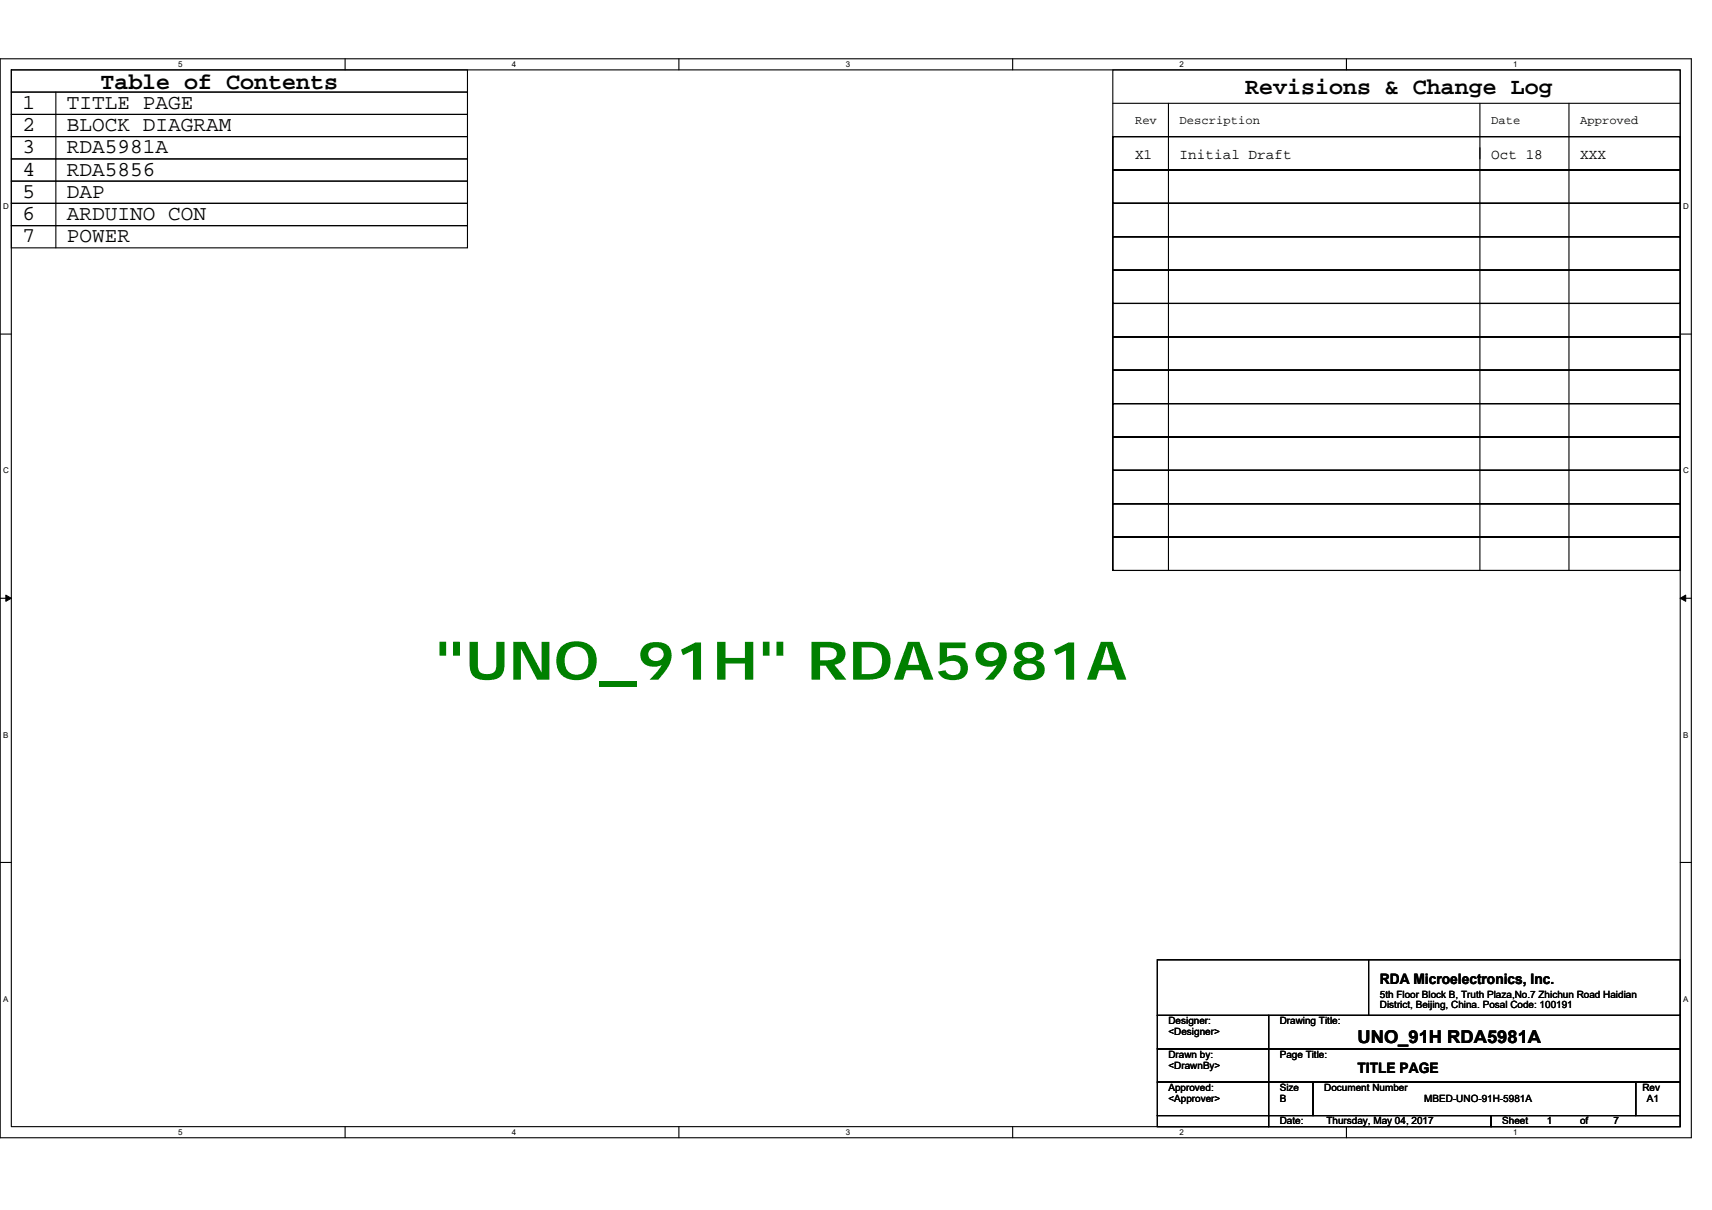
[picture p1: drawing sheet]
<svg xmlns="http://www.w3.org/2000/svg" width="297mm" height="210mm" viewBox="0 0 297 210" stroke-linecap="round" stroke-linejoin="round" font-family="sans-serif">
<defs><g id="words">
<text font-size="9.2" fill="#008000" x="75.3" y="117.9">&quot;UNO_91H&quot; RDA5981A</text>
<g font-size="4">
<text x="17.4" y="15.5">Table of Contents</text>
<text x="216" y="16.3">Revisions &amp; Change Log</text>
</g>
<g font-size="3.7">
<text x="3.9" y="18.9">1</text>
<text x="3.9" y="22.8">2</text>
<text x="11.6" y="18.9">TITLE PAGE</text>
<text x="11.6" y="22.8">BLOCK DIAGRAM</text>
<text x="3.9" y="26.6">3</text>
<text x="11.6" y="26.6">RDA5981A</text>
<text x="3.9" y="30.5">4</text>
<text x="3.9" y="34.4">5</text>
<text x="11.6" y="30.5">RDA5856</text>
<text x="11.6" y="34.4">DAP</text>
<text x="3.9" y="38.2">6</text>
<text x="11.6" y="38.2">ARDUINO CON</text>
<text x="3.9" y="42.1">7</text>
<text x="11.6" y="42.1">POWER</text>
</g>
<text font-size="3.1" x="235.5" y="181">UNO_91H RDA5981A</text>
<g font-size="2.5">
<text x="196.9" y="27.6">X1</text>
<text x="204.7" y="27.6">Initial Draft</text>
<text x="258.7" y="27.6">Oct 18</text>
<text x="274.1" y="27.6">XXX</text>
<text x="239.4" y="170.8">RDA Microelectronics, Inc.</text>
<text x="235.5" y="186.2">TITLE PAGE</text>
</g>
<g font-size="2.1">
<text x="196.9" y="21.5">Rev</text>
<text x="204.7" y="21.5">Description</text>
<text x="258.7" y="21.5">Date</text>
<text x="274.1" y="21.5">Approved</text>
</g>
<g font-size="1.7">
<text x="239.4" y="173.1">5th Floor Block B, Truth Plaza,No.7 Zhichun Road Haidian</text>
<text x="202.7" y="177.8">Designer:</text>
<text x="202.7" y="179.7">&lt;Designer&gt;</text>
<text x="222" y="177.8">Drawing Title:</text>
<text x="239.4" y="174.9">District, Beijing, China. Posal Code: 100191</text>
<text x="202.7" y="183.6">Drawn by:</text>
<text x="202.7" y="185.5">&lt;DrawnBy&gt;</text>
<text x="222" y="183.6">Page Title:</text>
<text x="202.7" y="189.3">Approved:</text>
<text x="202.7" y="191.3">&lt;Approver&gt;</text>
<text x="222" y="189.3">Size</text>
<text x="222" y="191.3">B</text>
<text x="229.8" y="189.3">Document Number</text>
<text x="247.1" y="191.3">MBED-UNO-91H-5981A</text>
<text x="285" y="189.3">Rev</text>
<text x="285.7" y="191.3">A1</text>
<text x="222" y="195.1">Date:</text>
<text x="230.1" y="195.1">Thursday, May 04, 2017</text>
<text x="260.6" y="195.1">Sheet</text>
<text x="268.4" y="195.1">1</text>
<text x="274.1" y="195.1">of</text>
<text x="279.9" y="195.1">7</text>
</g>
<g font-size="1.4">
<text x="30.9" y="11.7">5</text>
<text x="88.8" y="11.7">4</text>
<text x="146.7" y="11.7">3</text>
<text x="204.7" y="11.7">2</text>
<text x="262.6" y="11.7">1</text>
<text x=".5" y="36.3">D</text>
<text x="292" y="36.3">D</text>
<text x=".5" y="82.1">C</text>
<text x="292" y="82.1">C</text>
<text x=".5" y="128">B</text>
<text x="292" y="128">B</text>
<text x=".5" y="173.8">A</text>
<text x="292" y="173.8">A</text>
<text x="30.9" y="197">5</text>
<text x="88.8" y="197">4</text>
<text x="146.7" y="197">3</text>
<text x="204.7" y="197">2</text>
<text x="262.6" y="197">1</text>
</g>
</g></defs>
<path d="M0 10.2h293.5v187.2h-293.5zM2 12.1h289.5v183.4h-289.5z" fill="none" stroke="#000" stroke-width=".19"/>
<g fill="#fff">
<path d="M30.9 10.4h.8v1.6h-.8z"/>
<path d="M30.9 195.7h.8v1.6h-.8z"/>
</g>
<path d="M59.9 10.2v1.9M59.9 195.5v1.9" fill="none" stroke="#000" stroke-width=".19"/>
<g fill="#fff">
<path d="M88.8 10.4h.8v1.6h-.8z"/>
<path d="M88.8 195.7h.8v1.6h-.8z"/>
</g>
<path d="M117.8 10.2v1.9M117.8 195.5v1.9" fill="none" stroke="#000" stroke-width=".19"/>
<g fill="#fff">
<path d="M146.7 10.4h.8v1.6h-.8z"/>
<path d="M146.7 195.7h.8v1.6h-.8z"/>
</g>
<path d="M175.7 10.2v1.9M175.7 195.5v1.9" fill="none" stroke="#000" stroke-width=".19"/>
<g fill="#fff">
<path d="M204.7 10.4h.7v1.6h-.7z"/>
<path d="M204.7 195.7h.7v1.6h-.7z"/>
</g>
<path d="M233.6 10.2v1.9M233.6 195.5v1.9" fill="none" stroke="#000" stroke-width=".19"/>
<g fill="#fff">
<path d="M262.6 10.4h.7v1.6h-.7z"/>
<path d="M262.6 195.7h.7v1.6h-.7z"/>
<path d="M.5 35.1h1v1.5h-1z"/>
<path d="M292 35.1h1v1.5h-1z"/>
<path d="M.5 80.9h1v1.5h-1z"/>
<path d="M292 80.9h1v1.5h-1z"/>
</g>
<path d="M0 58h2M291.5 58h2" fill="none" stroke="#000" stroke-width=".19"/>
<g fill="#fff">
<path d="M.5 126.7h.9v1.6h-.9z"/>
<path d="M292 126.7h.9v1.6h-.9z"/>
</g>
<path d="M0 103.8h2M291.5 103.8h2" fill="none" stroke="#000" stroke-width=".19"/>
<path d="M1 103.3l1 .5-1 .6zM291.5 103.8l1-.5v1.1z" fill="#000" stroke="#000" stroke-width=".17"/>
<g fill="#fff">
<path d="M.5 172.6h.9v1.5h-.9z"/>
<path d="M292 172.6h.9v1.5h-.9z"/>
</g>
<g fill="none" stroke="#000" stroke-width=".19">
<path d="M2 16h79.1v3.9h-79.1zM2 19.9h79.1v3.8h-79.1zM2 12.1h79.1v3.9h-79.1zM9.7 16v27M193.1 12.1h98.4v11.6h-98.4zM193.1 17.9h98.4M202.7 17.9v81.1M256.8 17.9v9.7M272.2 17.9v81.1M2 23.7h79.1v3.9h-79.1zM2 31.4h79.1v3.9h-79.1zM2 35.3h79.1v3.9h-79.1z"/>
<path d="M2 39.2h79.1v3.8h-79.1zM2 27.6h79.1v3.8h-79.1zM193.1 35.3h98.4v5.8h-98.4zM193.1 23.7h98.4v5.8h-98.4zM193.1 29.5h98.4v5.8h-98.4zM256.8 25.6v73.4M193.1 52.7h98.4v5.8h-98.4zM193.1 46.9h98.4v5.8h-98.4zM193.1 58.5h98.4v5.7h-98.4zM193.1 41.1h98.4v5.8h-98.4zM193.1 75.8h98.4v5.8h-98.4zM193.1 64.2h98.4v5.8h-98.4z"/>
<path d="M193.1 70h98.4v5.8h-98.4zM193.1 81.6h98.4v5.8h-98.4zM193.1 87.4h98.4v5.8h-98.4zM193.1 93.2h98.4v5.8h-98.4zM0 149.7h2M291.5 149.7h2M200.8 166.6h90.7v9.6h-90.7zM200.8 176.2h19.3v5.8h-19.3zM220.1 176.2h71.4v5.8h-71.4zM237.5 166.6v9.6M200.8 182h19.3v5.8h-19.3zM200.8 187.8h19.3v5.8h-19.3z"/>
<path d="M200.8 193.6h19.3v1.9h-19.3zM220.1 182h71.4v5.8h-71.4zM220.1 193.6h38.6v1.9h-38.6zM220.1 187.8h7.7v5.8h-7.7zM227.8 187.8h56v5.8h-56zM258.7 193.6h32.8v1.9h-32.8zM283.8 187.8h7.7v5.8h-7.7z"/>
</g>
<use href="#words"/>
</svg>
